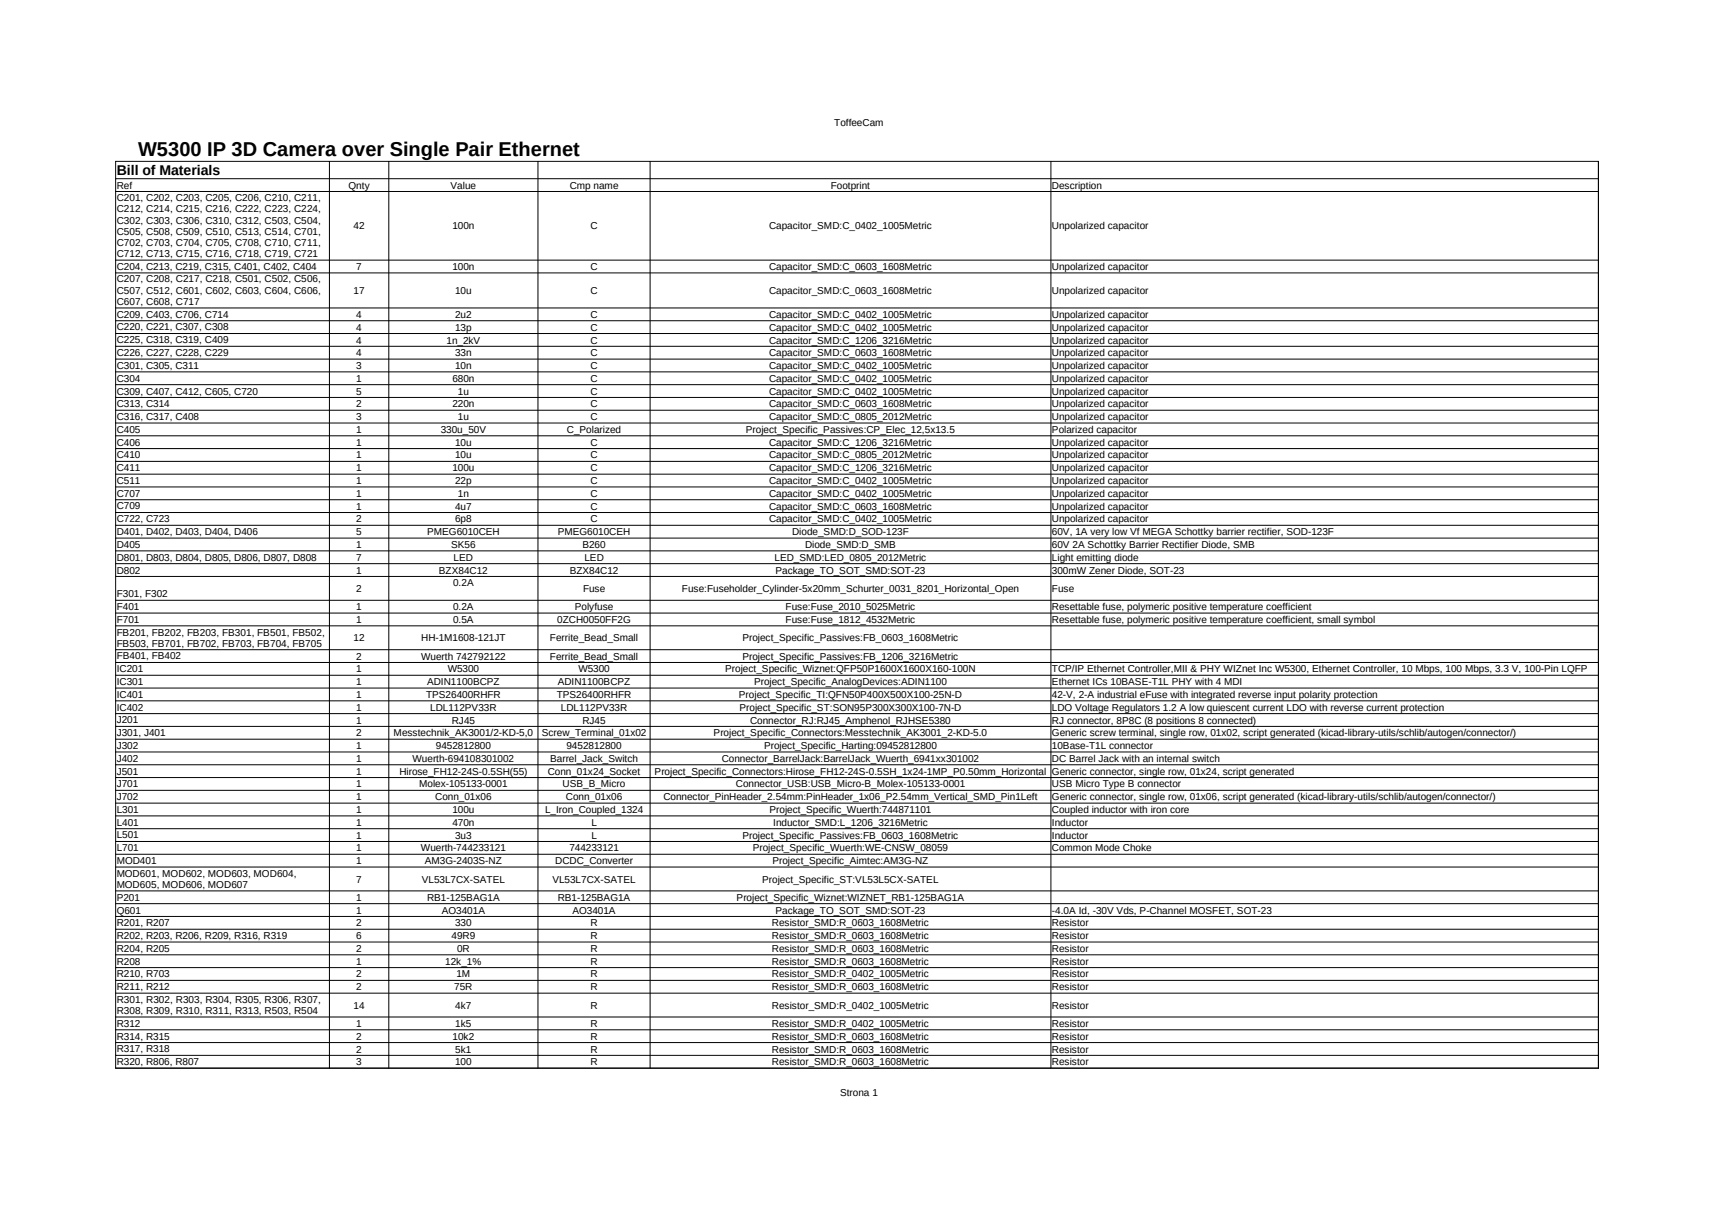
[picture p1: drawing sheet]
<svg xmlns="http://www.w3.org/2000/svg" width="297mm" height="210mm" viewBox="0 0 297 210" stroke-linecap="round" stroke-linejoin="round" font-family="sans-serif">
<defs><g id="words">
<text font-size="3.5" x="23.9" y="27">W5300 IP 3D Camera over Single Pair Ethernet</text>
<text font-size="2.4" x="20.2" y="30.2">Bill of Materials</text>
<g font-size="1.7">
<text x="144.2" y="21.8">ToffeeCam</text>
<text x="20.2" y="32.6">Ref</text>
<text x="20.2" y="34.8">C201, C202, C203, C205, C206, C210, C211,</text>
<text x="60.3" y="32.6">Qnty</text>
<text x="77.9" y="32.6">Value</text>
<text x="98.5" y="32.6">Cmp name</text>
<text x="143.6" y="32.6">Footprint</text>
<text x="181.9" y="32.6">Description</text>
<text x="20.2" y="36.7">C212, C214, C215, C216, C222, C223, C224,</text>
<text x="20.2" y="38.6">C302, C303, C306, C310, C312, C503, C504,</text>
<text x="20.2" y="40.5">C505, C508, C509, C510, C513, C514, C701,</text>
<text x="61.1" y="39.7">42</text>
<text x="78.2" y="39.7">100n</text>
<text x="102.1" y="39.7">C</text>
<text x="133" y="39.7">Capacitor_SMD:C_0402_1005Metric</text>
<text x="181.9" y="39.7">Unpolarized capacitor</text>
<text x="20.2" y="46.6">C204, C213, C219, C315, C401, C402, C404</text>
<text x="20.2" y="42.5">C702, C703, C704, C705, C708, C710, C711,</text>
<text x="20.2" y="44.4">C712, C713, C715, C716, C718, C719, C721</text>
<text x="61.6" y="46.7">7</text>
<text x="78.2" y="46.7">100n</text>
<text x="102.1" y="46.7">C</text>
<text x="133" y="46.7">Capacitor_SMD:C_0603_1608Metric</text>
<text x="181.9" y="46.7">Unpolarized capacitor</text>
<text x="20.2" y="48.8">C207, C208, C217, C218, C501, C502, C506,</text>
<text x="20.2" y="50.8">C507, C512, C601, C602, C603, C604, C606,</text>
<text x="20.2" y="52.7">C607, C608, C717</text>
<text x="61.1" y="50.8">17</text>
<text x="78.7" y="50.8">10u</text>
<text x="102.1" y="50.8">C</text>
<text x="133" y="50.8">Capacitor_SMD:C_0603_1608Metric</text>
<text x="181.9" y="50.8">Unpolarized capacitor</text>
<text x="20.2" y="54.9">C209, C403, C706, C714</text>
<text x="20.2" y="57.1">C220, C221, C307, C308</text>
<text x="20.2" y="59.3">C225, C318, C319, C409</text>
<text x="61.6" y="54.9">4</text>
<text x="61.6" y="57.1">4</text>
<text x="61.6" y="59.4">4</text>
<text x="77.2" y="59.4">1n_2kV</text>
<text x="78.7" y="54.9">2u2</text>
<text x="78.7" y="57.1">13p</text>
<text x="102.1" y="54.9">C</text>
<text x="102.1" y="57.1">C</text>
<text x="102.1" y="59.4">C</text>
<text x="133" y="54.9">Capacitor_SMD:C_0402_1005Metric</text>
<text x="133" y="57.1">Capacitor_SMD:C_0402_1005Metric</text>
<text x="133" y="59.4">Capacitor_SMD:C_1206_3216Metric</text>
<text x="181.9" y="54.9">Unpolarized capacitor</text>
<text x="181.9" y="57.1">Unpolarized capacitor</text>
<text x="181.9" y="59.4">Unpolarized capacitor</text>
<text x="20.2" y="61.6">C226, C227, C228, C229</text>
<text x="20.2" y="63.7">C301, C305, C311</text>
<text x="20.2" y="66">C304</text>
<text x="61.6" y="61.6">4</text>
<text x="61.6" y="63.8">3</text>
<text x="78.7" y="61.6">33n</text>
<text x="78.7" y="63.8">10n</text>
<text x="102.1" y="61.6">C</text>
<text x="102.1" y="63.8">C</text>
<text x="133" y="61.6">Capacitor_SMD:C_0603_1608Metric</text>
<text x="133" y="63.8">Capacitor_SMD:C_0402_1005Metric</text>
<text x="181.9" y="61.6">Unpolarized capacitor</text>
<text x="181.9" y="63.8">Unpolarized capacitor</text>
<text x="20.2" y="68.2">C309, C407, C412, C605, C720</text>
<text x="20.2" y="70.4">C313, C314</text>
<text x="61.6" y="66">1</text>
<text x="61.6" y="68.2">5</text>
<text x="61.6" y="70.4">2</text>
<text x="78.2" y="66">680n</text>
<text x="78.2" y="70.4">220n</text>
<text x="79.2" y="68.2">1u</text>
<text x="102.1" y="66">C</text>
<text x="102.1" y="68.2">C</text>
<text x="102.1" y="70.4">C</text>
<text x="133" y="66">Capacitor_SMD:C_0402_1005Metric</text>
<text x="133" y="68.2">Capacitor_SMD:C_0402_1005Metric</text>
<text x="133" y="70.4">Capacitor_SMD:C_0603_1608Metric</text>
<text x="181.9" y="66">Unpolarized capacitor</text>
<text x="181.9" y="68.2">Unpolarized capacitor</text>
<text x="181.9" y="70.4">Unpolarized capacitor</text>
<text x="20.2" y="72.6">C316, C317, C408</text>
<text x="20.2" y="74.8">C405</text>
<text x="20.2" y="77">C406</text>
<text x="61.6" y="72.6">3</text>
<text x="61.6" y="74.8">1</text>
<text x="61.6" y="77">1</text>
<text x="76.2" y="74.8">330u_50V</text>
<text x="78.7" y="77">10u</text>
<text x="79.2" y="72.6">1u</text>
<text x="98" y="74.8">C_Polarized</text>
<text x="102.1" y="72.6">C</text>
<text x="102.1" y="77">C</text>
<text x="128.9" y="74.8">Project_Specific_Passives:CP_Elec_12,5x13.5</text>
<text x="133" y="72.6">Capacitor_SMD:C_0805_2012Metric</text>
<text x="133" y="77">Capacitor_SMD:C_1206_3216Metric</text>
<text x="181.9" y="72.6">Unpolarized capacitor</text>
<text x="181.9" y="74.8">Polarized capacitor</text>
<text x="181.9" y="77">Unpolarized capacitor</text>
<text x="20.2" y="79.2">C410</text>
<text x="20.2" y="81.4">C411</text>
<text x="20.2" y="83.6">C511</text>
<text x="61.6" y="79.2">1</text>
<text x="61.6" y="81.5">1</text>
<text x="61.6" y="83.7">1</text>
<text x="78.2" y="81.5">100u</text>
<text x="78.7" y="79.2">10u</text>
<text x="78.7" y="83.7">22p</text>
<text x="102.1" y="79.2">C</text>
<text x="102.1" y="81.5">C</text>
<text x="102.1" y="83.7">C</text>
<text x="133" y="79.2">Capacitor_SMD:C_0805_2012Metric</text>
<text x="133" y="81.5">Capacitor_SMD:C_1206_3216Metric</text>
<text x="133" y="83.7">Capacitor_SMD:C_0402_1005Metric</text>
<text x="181.9" y="79.2">Unpolarized capacitor</text>
<text x="181.9" y="81.5">Unpolarized capacitor</text>
<text x="181.9" y="83.7">Unpolarized capacitor</text>
<text x="20.2" y="85.9">C707</text>
<text x="20.2" y="88.1">C709</text>
<text x="61.6" y="85.9">1</text>
<text x="61.6" y="88.1">1</text>
<text x="78.7" y="88.1">4u7</text>
<text x="79.2" y="85.9">1n</text>
<text x="102.1" y="85.9">C</text>
<text x="102.1" y="88.1">C</text>
<text x="133" y="85.9">Capacitor_SMD:C_0402_1005Metric</text>
<text x="133" y="88.1">Capacitor_SMD:C_0603_1608Metric</text>
<text x="181.9" y="85.9">Unpolarized capacitor</text>
<text x="181.9" y="88.1">Unpolarized capacitor</text>
<text x="20.2" y="90.3">C722, C723</text>
<text x="20.2" y="92.5">D401, D402, D403, D404, D406</text>
<text x="20.2" y="94.7">D405</text>
<text x="61.6" y="90.3">2</text>
<text x="61.6" y="92.5">5</text>
<text x="61.6" y="94.7">1</text>
<text x="73.8" y="92.5">PMEG6010CEH</text>
<text x="78" y="94.7">SK56</text>
<text x="78.7" y="90.3">6p8</text>
<text x="96.4" y="92.5">PMEG6010CEH</text>
<text x="100.7" y="94.7">B260</text>
<text x="102.1" y="90.3">C</text>
<text x="133" y="90.3">Capacitor_SMD:C_0402_1005Metric</text>
<text x="137" y="92.5">Diode_SMD:D_SOD-123F</text>
<text x="139.2" y="94.7">Diode_SMD:D_SMB</text>
<text x="181.9" y="90.3">Unpolarized capacitor</text>
<text x="181.9" y="92.5">60V, 1A very low Vf MEGA Schottky barrier rectifier, SOD-123F</text>
<text x="181.9" y="94.7">60V 2A Schottky Barrier Rectifier Diode, SMB</text>
<text x="20.2" y="96.9">D801, D803, D804, D805, D806, D807, D808</text>
<text x="20.2" y="99.1">D802</text>
<text x="61.6" y="96.9">7</text>
<text x="61.6" y="99.1">1</text>
<text x="75.9" y="99.1">BZX84C12</text>
<text x="78.3" y="101.3">0.2A</text>
<text x="78.4" y="96.9">LED</text>
<text x="98.5" y="99.1">BZX84C12</text>
<text x="101" y="96.9">LED</text>
<text x="133.9" y="96.9">LED_SMD:LED_0805_2012Metric</text>
<text x="134.1" y="99.1">Package_TO_SOT_SMD:SOT-23</text>
<text x="181.9" y="96.9">Light emitting diode</text>
<text x="181.9" y="99.1">300mW Zener Diode, SOT-23</text>
<text x="20.2" y="103.2">F301, F302</text>
<text x="20.2" y="105.4">F401</text>
<text x="20.2" y="107.7">F701</text>
<text x="61.6" y="102.3">2</text>
<text x="61.6" y="105.5">1</text>
<text x="61.6" y="107.7">1</text>
<text x="78.3" y="105.5">0.2A</text>
<text x="78.3" y="107.7">0.5A</text>
<text x="96.3" y="107.7">0ZCH0050FF2G</text>
<text x="99.4" y="105.5">Polyfuse</text>
<text x="100.8" y="102.3">Fuse</text>
<text x="117.9" y="102.3">Fuse:Fuseholder_Cylinder-5x20mm_Schurter_0031_8201_Horizontal_Open</text>
<text x="135.8" y="105.5">Fuse:Fuse_2010_5025Metric</text>
<text x="135.8" y="107.7">Fuse:Fuse_1812_4532Metric</text>
<text x="181.9" y="102.3">Fuse</text>
<text x="181.9" y="105.5">Resettable fuse, polymeric positive temperature coefficient</text>
<text x="181.9" y="107.7">Resettable fuse, polymeric positive temperature coefficient, small symbol</text>
<text x="20.2" y="114">FB401, FB402</text>
<text x="20.2" y="109.9">FB201, FB202, FB203, FB301, FB501, FB502,</text>
<text x="20.2" y="111.8">FB503, FB701, FB702, FB703, FB704, FB705</text>
<text x="61.1" y="110.8">12</text>
<text x="72.8" y="110.8">HH-1M1608-121JT</text>
<text x="95.1" y="110.8">Ferrite_Bead_Small</text>
<text x="128.3" y="110.8">Project_Specific_Passives:FB_0603_1608Metric</text>
<text x="20.2" y="116.2">IC201</text>
<text x="20.2" y="118.4">IC301</text>
<text x="61.6" y="114">2</text>
<text x="61.6" y="116.2">1</text>
<text x="61.6" y="118.4">1</text>
<text x="72.8" y="114">Wuerth 742792122</text>
<text x="73.8" y="118.4">ADIN1100BCPZ</text>
<text x="77.4" y="116.2">W5300</text>
<text x="95.1" y="114">Ferrite_Bead_Small</text>
<text x="96.4" y="118.4">ADIN1100BCPZ</text>
<text x="100" y="116.2">W5300</text>
<text x="125.4" y="116.2">Project_Specific_Wiznet:QFP50P1600X1600X160-100N</text>
<text x="128.3" y="114">Project_Specific_Passives:FB_1206_3216Metric</text>
<text x="130.3" y="118.4">Project_Specific_AnalogDevices:ADIN1100</text>
<text x="181.9" y="116.2">TCP/IP Ethernet Controller,MII &amp; PHY WIZnet Inc W5300, Ethernet Controller, 10 Mbps, 100 Mbps, 3.3 V, 100-Pin LQFP</text>
<text x="181.9" y="118.4">Ethernet ICs 10BASE-T1L PHY with 4 MDI</text>
<text x="20.2" y="120.6">IC401</text>
<text x="20.2" y="122.8">IC402</text>
<text x="20.2" y="125">J201</text>
<text x="61.6" y="120.6">1</text>
<text x="61.6" y="122.8">1</text>
<text x="61.6" y="125.1">1</text>
<text x="73.7" y="120.6">TPS26400RHFR</text>
<text x="74.4" y="122.8">LDL112PV33R</text>
<text x="78.1" y="125.1">RJ45</text>
<text x="96.2" y="120.6">TPS26400RHFR</text>
<text x="97" y="122.8">LDL112PV33R</text>
<text x="100.7" y="125.1">RJ45</text>
<text x="127.7" y="120.6">Project_Specific_TI:QFN50P400X500X100-25N-D</text>
<text x="127.8" y="122.8">Project_Specific_ST:SON95P300X300X100-7N-D</text>
<text x="129.7" y="125.1">Connector_RJ:RJ45_Amphenol_RJHSE5380</text>
<text x="181.9" y="120.6">42-V, 2-A industrial eFuse with integrated reverse input polarity protection</text>
<text x="181.9" y="122.8">LDO Voltage Regulators 1.2 A low quiescent current LDO with reverse current protection</text>
<text x="181.9" y="125.1">RJ connector, 8P8C (8 positions 8 connected)</text>
<text x="20.2" y="127.2">J301, J401</text>
<text x="20.2" y="129.5">J302</text>
<text x="20.2" y="131.7">J402</text>
<text x="61.6" y="127.3">2</text>
<text x="61.6" y="129.5">1</text>
<text x="61.6" y="131.7">1</text>
<text x="68.1" y="127.3">Messtechnik_AK3001/2-KD-5,0</text>
<text x="71.3" y="131.7">Wuerth-694108301002</text>
<text x="75.4" y="129.5">9452812800</text>
<text x="93.7" y="127.3">Screw_Terminal_01x02</text>
<text x="95.1" y="131.7">Barrel_Jack_Switch</text>
<text x="97.9" y="129.5">9452812800</text>
<text x="123.4" y="127.3">Project_Specific_Connectors:Messtechnik_AK3001_2-KD-5.0</text>
<text x="124.8" y="131.7">Connector_BarrelJack:BarrelJack_Wuerth_6941xx301002</text>
<text x="132.1" y="129.5">Project_Specific_Harting:09452812800</text>
<text x="181.9" y="127.3">Generic screw terminal, single row, 01x02, script generated (kicad-library-utils/schlib/autogen/connector/)</text>
<text x="181.9" y="129.5">10Base-T1L connector</text>
<text x="181.9" y="131.7">DC Barrel Jack with an internal switch</text>
<text x="20.2" y="133.9">J501</text>
<text x="20.2" y="136.1">J701</text>
<text x="61.6" y="133.9">1</text>
<text x="61.6" y="136.1">1</text>
<text x="69" y="133.9">Hirose_FH12-24S-0.5SH(55)</text>
<text x="72.5" y="136.1">Molex-105133-0001</text>
<text x="94.7" y="133.9">Conn_01x24_Socket</text>
<text x="97.3" y="136.1">USB_B_Micro</text>
<text x="113.2" y="133.9">Project_Specific_Connectors:Hirose_FH12-24S-0.5SH_1x24-1MP_P0.50mm_Horizontal</text>
<text x="127.2" y="136.1">Connector_USB:USB_Micro-B_Molex-105133-0001</text>
<text x="181.9" y="133.9">Generic connector, single row, 01x24, script generated</text>
<text x="181.9" y="136.1">USB Micro Type B connector</text>
<text x="20.2" y="138.3">J702</text>
<text x="20.2" y="140.5">L301</text>
<text x="20.2" y="142.7">L401</text>
<text x="61.6" y="138.3">1</text>
<text x="61.6" y="140.5">1</text>
<text x="61.6" y="142.7">1</text>
<text x="75.2" y="138.3">Conn_01x06</text>
<text x="78.2" y="140.5">100u</text>
<text x="78.2" y="142.7">470n</text>
<text x="94.2" y="140.5">L_Iron_Coupled_1324</text>
<text x="97.8" y="138.3">Conn_01x06</text>
<text x="102.2" y="142.7">L</text>
<text x="114.7" y="138.3">Connector_PinHeader_2.54mm:PinHeader_1x06_P2.54mm_Vertical_SMD_Pin1Left</text>
<text x="133" y="140.5">Project_Specific_Wuerth:744871101</text>
<text x="133.7" y="142.7">Inductor_SMD:L_1206_3216Metric</text>
<text x="181.9" y="138.3">Generic connector, single row, 01x06, script generated (kicad-library-utils/schlib/autogen/connector/)</text>
<text x="181.9" y="140.5">Coupled inductor with iron core</text>
<text x="181.9" y="142.7">Inductor</text>
<text x="20.2" y="144.9">L501</text>
<text x="20.2" y="147.1">L701</text>
<text x="20.2" y="149.3">MOD401</text>
<text x="61.6" y="145">1</text>
<text x="61.6" y="147.1">1</text>
<text x="61.6" y="149.4">1</text>
<text x="72.8" y="147.1">Wuerth-744233121</text>
<text x="73.4" y="149.4">AM3G-2403S-NZ</text>
<text x="78.7" y="145">3u3</text>
<text x="96" y="149.4">DCDC_Converter</text>
<text x="98.4" y="147.1">744233121</text>
<text x="102.2" y="145">L</text>
<text x="128.3" y="145">Project_Specific_Passives:FB_0603_1608Metric</text>
<text x="130.1" y="147.1">Project_Specific_Wuerth:WE-CNSW_08059</text>
<text x="133.5" y="149.4">Project_Specific_Aimtec:AM3G-NZ</text>
<text x="181.9" y="145">Inductor</text>
<text x="181.9" y="147.1">Common Mode Choke</text>
<text x="20.2" y="155.7">P201</text>
<text x="20.2" y="151.5">MOD601, MOD602, MOD603, MOD604,</text>
<text x="20.2" y="153.5">MOD605, MOD606, MOD607</text>
<text x="61.6" y="152.5">7</text>
<text x="61.6" y="155.7">1</text>
<text x="72.9" y="152.5">VL53L7CX-SATEL</text>
<text x="73.8" y="155.7">RB1-125BAG1A</text>
<text x="95.5" y="152.5">VL53L7CX-SATEL</text>
<text x="96.4" y="155.7">RB1-125BAG1A</text>
<text x="127.4" y="155.7">Project_Specific_Wiznet:WIZNET_RB1-125BAG1A</text>
<text x="131.8" y="152.5">Project_Specific_ST:VL53L5CX-SATEL</text>
<text x="20.2" y="157.9">Q601</text>
<text x="20.2" y="160.1">R201, R207</text>
<text x="61.6" y="157.9">1</text>
<text x="61.6" y="160.1">2</text>
<text x="76.4" y="157.9">AO3401A</text>
<text x="78.7" y="160.1">330</text>
<text x="99" y="157.9">AO3401A</text>
<text x="102.1" y="160.1">R</text>
<text x="133.5" y="160.1">Resistor_SMD:R_0603_1608Metric</text>
<text x="134.1" y="157.9">Package_TO_SOT_SMD:SOT-23</text>
<text x="181.9" y="157.9">-4.0A Id, -30V Vds, P-Channel MOSFET, SOT-23</text>
<text x="181.9" y="160.1">Resistor</text>
<text x="20.2" y="162.3">R202, R203, R206, R209, R316, R319</text>
<text x="20.2" y="164.5">R204, R205</text>
<text x="20.2" y="166.7">R208</text>
<text x="61.6" y="162.3">6</text>
<text x="61.6" y="164.5">2</text>
<text x="61.6" y="166.8">1</text>
<text x="77" y="166.8">12k_1%</text>
<text x="78.1" y="162.3">49R9</text>
<text x="79" y="164.5">0R</text>
<text x="102.1" y="162.3">R</text>
<text x="102.1" y="164.5">R</text>
<text x="102.1" y="166.8">R</text>
<text x="133.5" y="162.3">Resistor_SMD:R_0603_1608Metric</text>
<text x="133.5" y="164.5">Resistor_SMD:R_0603_1608Metric</text>
<text x="133.5" y="166.8">Resistor_SMD:R_0603_1608Metric</text>
<text x="181.9" y="162.3">Resistor</text>
<text x="181.9" y="164.5">Resistor</text>
<text x="181.9" y="166.8">Resistor</text>
<text x="20.2" y="168.9">R210, R703</text>
<text x="20.2" y="171.1">R211, R212</text>
<text x="20.2" y="173.3">R301, R302, R303, R304, R305, R306, R307,</text>
<text x="61.6" y="168.9">2</text>
<text x="61.6" y="171.2">2</text>
<text x="78.5" y="171.2">75R</text>
<text x="78.9" y="168.9">1M</text>
<text x="102.1" y="168.9">R</text>
<text x="102.1" y="171.2">R</text>
<text x="133.5" y="168.9">Resistor_SMD:R_0402_1005Metric</text>
<text x="133.5" y="171.2">Resistor_SMD:R_0603_1608Metric</text>
<text x="181.9" y="168.9">Resistor</text>
<text x="181.9" y="171.2">Resistor</text>
<text x="20.2" y="177.5">R312</text>
<text x="20.2" y="179.7">R314, R315</text>
<text x="20.2" y="175.3">R308, R309, R310, R311, R313, R503, R504</text>
<text x="61.1" y="174.3">14</text>
<text x="61.6" y="177.5">1</text>
<text x="61.6" y="179.7">2</text>
<text x="78.2" y="179.7">10k2</text>
<text x="78.7" y="174.3">4k7</text>
<text x="78.7" y="177.5">1k5</text>
<text x="102.1" y="174.3">R</text>
<text x="102.1" y="177.5">R</text>
<text x="102.1" y="179.7">R</text>
<text x="133.5" y="174.3">Resistor_SMD:R_0402_1005Metric</text>
<text x="133.5" y="177.5">Resistor_SMD:R_0402_1005Metric</text>
<text x="133.5" y="179.7">Resistor_SMD:R_0603_1608Metric</text>
<text x="181.9" y="174.3">Resistor</text>
<text x="181.9" y="177.5">Resistor</text>
<text x="181.9" y="179.7">Resistor</text>
<text x="20.2" y="181.9">R317, R318</text>
<text x="20.2" y="184.1">R320, R806, R807</text>
<text x="61.6" y="181.9">2</text>
<text x="61.6" y="184.1">3</text>
<text x="78.7" y="184.1">100</text>
<text x="78.7" y="181.9">5k1</text>
<text x="102.1" y="181.9">R</text>
<text x="102.1" y="184.1">R</text>
<text x="133.5" y="181.9">Resistor_SMD:R_0603_1608Metric</text>
<text x="133.5" y="184.1">Resistor_SMD:R_0603_1608Metric</text>
<text x="181.9" y="181.9">Resistor</text>
<text x="181.9" y="184.1">Resistor</text>
<text x="145.2" y="189.4">Strona 1</text>
</g>
</g></defs>
<g fill="none" stroke="#000" stroke-width=".17">
<path d="M19.9 27.9h256.5M19.9 30.9h256.5M19.9 33.1h256.5M20 27.8v156.9M56.9 27.8v156.9M67.2 27.8v156.9M93 27.8v156.9M112.4 27.8v156.9M181.7 27.8v156.9M276.3 27.8v156.9M19.9 45h256.5M19.9 47.2h256.5"/>
<path d="M19.9 53.2h256.5M19.9 55.4h256.5M19.9 57.6h256.5M19.9 59.9h256.5M19.9 62.1h256.5M19.9 64.3h256.5M19.9 66.5h256.5M19.9 68.7h256.5M19.9 70.9h256.5M19.9 73.1h256.5M19.9 75.3h256.5M19.9 77.5h256.5"/>
<path d="M19.9 79.7h256.5M19.9 82h256.5M19.9 84.2h256.5M19.9 86.4h256.5M19.9 88.6h256.5M19.9 90.8h256.5M19.9 93h256.5M19.9 95.2h256.5M19.9 97.4h256.5M19.9 99.6h256.5M19.9 103.8h256.5M19.9 106h256.5"/>
<path d="M19.9 108.2h256.5M19.9 112.3h256.5M19.9 114.5h256.5M19.9 116.7h256.5M19.9 118.9h256.5M19.9 121.1h256.5M19.9 123.3h256.5M19.9 125.6h256.5M19.9 127.8h256.5M19.9 130h256.5M19.9 132.2h256.5M19.9 134.4h256.5"/>
<path d="M19.9 136.6h256.5M19.9 138.8h256.5M19.9 141h256.5M19.9 143.2h256.5M19.9 145.4h256.5M19.9 147.7h256.5M19.9 149.9h256.5M19.9 154h256.5M19.9 156.2h256.5M19.9 158.4h256.5M19.9 160.6h256.5M19.9 162.8h256.5"/>
<path d="M19.9 165h256.5M19.9 167.2h256.5M19.9 169.5h256.5M19.9 171.7h256.5M19.9 175.8h256.5M19.9 178h256.5M19.9 180.2h256.5M19.9 182.4h256.5M19.9 184.6h256.5"/>
</g>
<use href="#words"/>
</svg>
